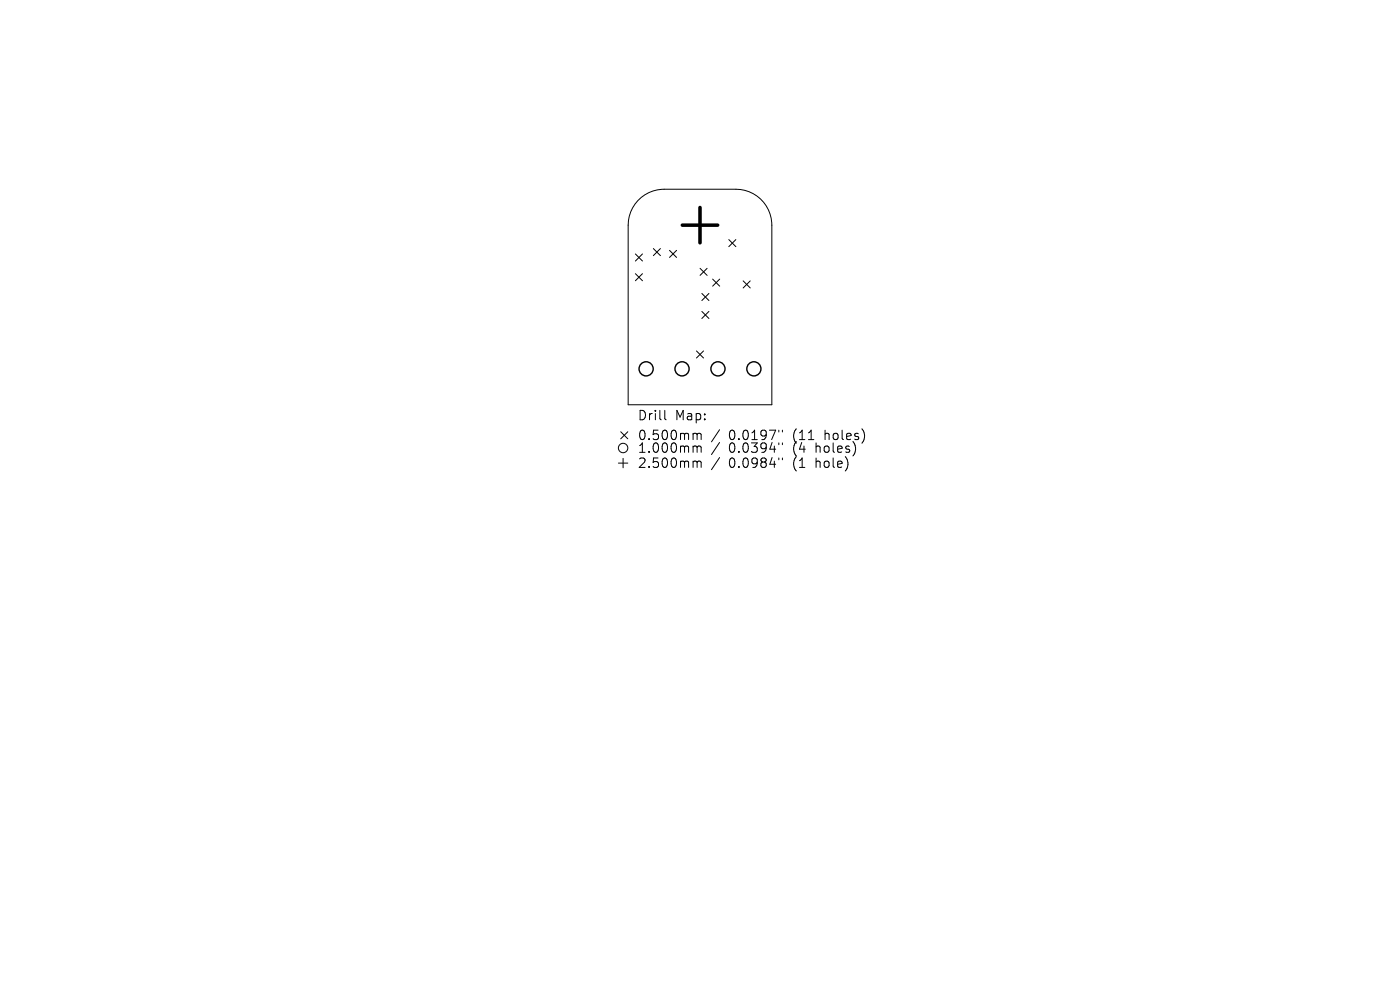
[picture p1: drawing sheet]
<svg xmlns="http://www.w3.org/2000/svg" width="297mm" height="210mm" viewBox="0 0 297 210" stroke-linecap="round" stroke-linejoin="round" font-family="sans-serif">
<defs><g id="words">
<g font-size="2.8">
<text x="135.2" y="89.4">Drill</text>
<text x="143.2" y="89.4">Map:</text>
<text x="135.2" y="93.6">0.500mm</text>
<text x="154.6" y="93.6">0.0197&quot;</text>
<text x="168.4" y="93.6">(11</text>
<text x="175.2" y="93.6">holes)</text>
<text x="135.2" y="96.3">1.000mm</text>
<text x="135.2" y="99.5">2.500mm</text>
<text x="154.6" y="96.3">0.0394&quot;</text>
<text x="154.6" y="99.5">0.0984&quot;</text>
<text x="168.4" y="96.3">(4</text>
<text x="168.4" y="99.5">(1</text>
<text x="173.3" y="96.3">holes)</text>
<text x="173.3" y="99.5">hole)</text>
</g>
</g></defs>
<g fill="none" stroke="#000" stroke-width=".21">
<path d="M134.8 53.9l1.5 1.5M134.8 58.1l1.5 1.5M135.3 42.5a7.6 7.6 0 0 1 5.6-2.4h15.2a7.6 7.6 0 0 1 7.6 7.7v38.1h-30.4v-38.1a7.6 7.6 0 0 1 2-5.3zM136.3 53.9l-1.5 1.5M136.3 58.1l-1.5 1.5M138.6 52.7l1.5 1.5M140.1 52.7l-1.5 1.5M142 53.1l1.5 1.5M143.5 53.1l-1.5 1.5M148.5 56.9l1.5 1.5M150 56.9l-1.5 1.5M151.2 59.2l1.5 1.5"/>
<path d="M152.7 59.2l-1.5 1.5M154.6 50.8l1.5 1.5M156.1 50.8l-1.5 1.5M157.7 59.6l1.5 1.5M159.2 59.6l-1.5 1.5M147.8 74.4l1.5 1.5M148.9 62.3l1.5 1.5M148.9 66.1l1.5 1.5M149.3 74.4l-1.5 1.5M150.4 62.3l-1.5 1.5M150.4 66.1l-1.5 1.5M131.2 98.2h2"/>
<path d="M131.7 91.6l1.5 1.5M132.2 97.2v2M133.2 91.6l-1.5 1.5M141 87.1v1.7l.3 .3M147.3 91.9l.5 .1 .1 .2M147.3 94.6h.3l.3 .3M147.3 97.8h.3l.3 .3M147.9 92.2l.3-.3 .5 .1v1.3M147.9 92.2v1.1M147.9 94.9v1.1M147.9 98.1v1.1M147.9 94.9l.3-.3 .5 .1v1.3"/>
<path d="M147.9 98.1l.3-.3 .5 .1v1.3M152.7 91.2l-1.8 2.5M152.7 93.9l-1.8 2.5M152.7 97.1l-1.8 2.5M165.2 91.3v.3M165.2 94v.3M165.2 97.2v.3M166 91.3v.3M166 94v.3M166 97.2v.3"/>
<circle cx="132.2" cy="95" r="1"/>
</g>
<g fill="none" stroke="#000" stroke-width=".3">
<circle cx="137.1" cy="78.2" r="1.5"/>
<circle cx="144.7" cy="78.2" r="1.5"/>
<circle cx="152.3" cy="78.2" r="1.5"/>
<circle cx="159.9" cy="78.2" r="1.5"/>
</g>
<path d="M144.8 47.8h7.5M148.5 44v7.5" fill="none" stroke="#000" stroke-width=".75"/>
<use href="#words"/>
</svg>
